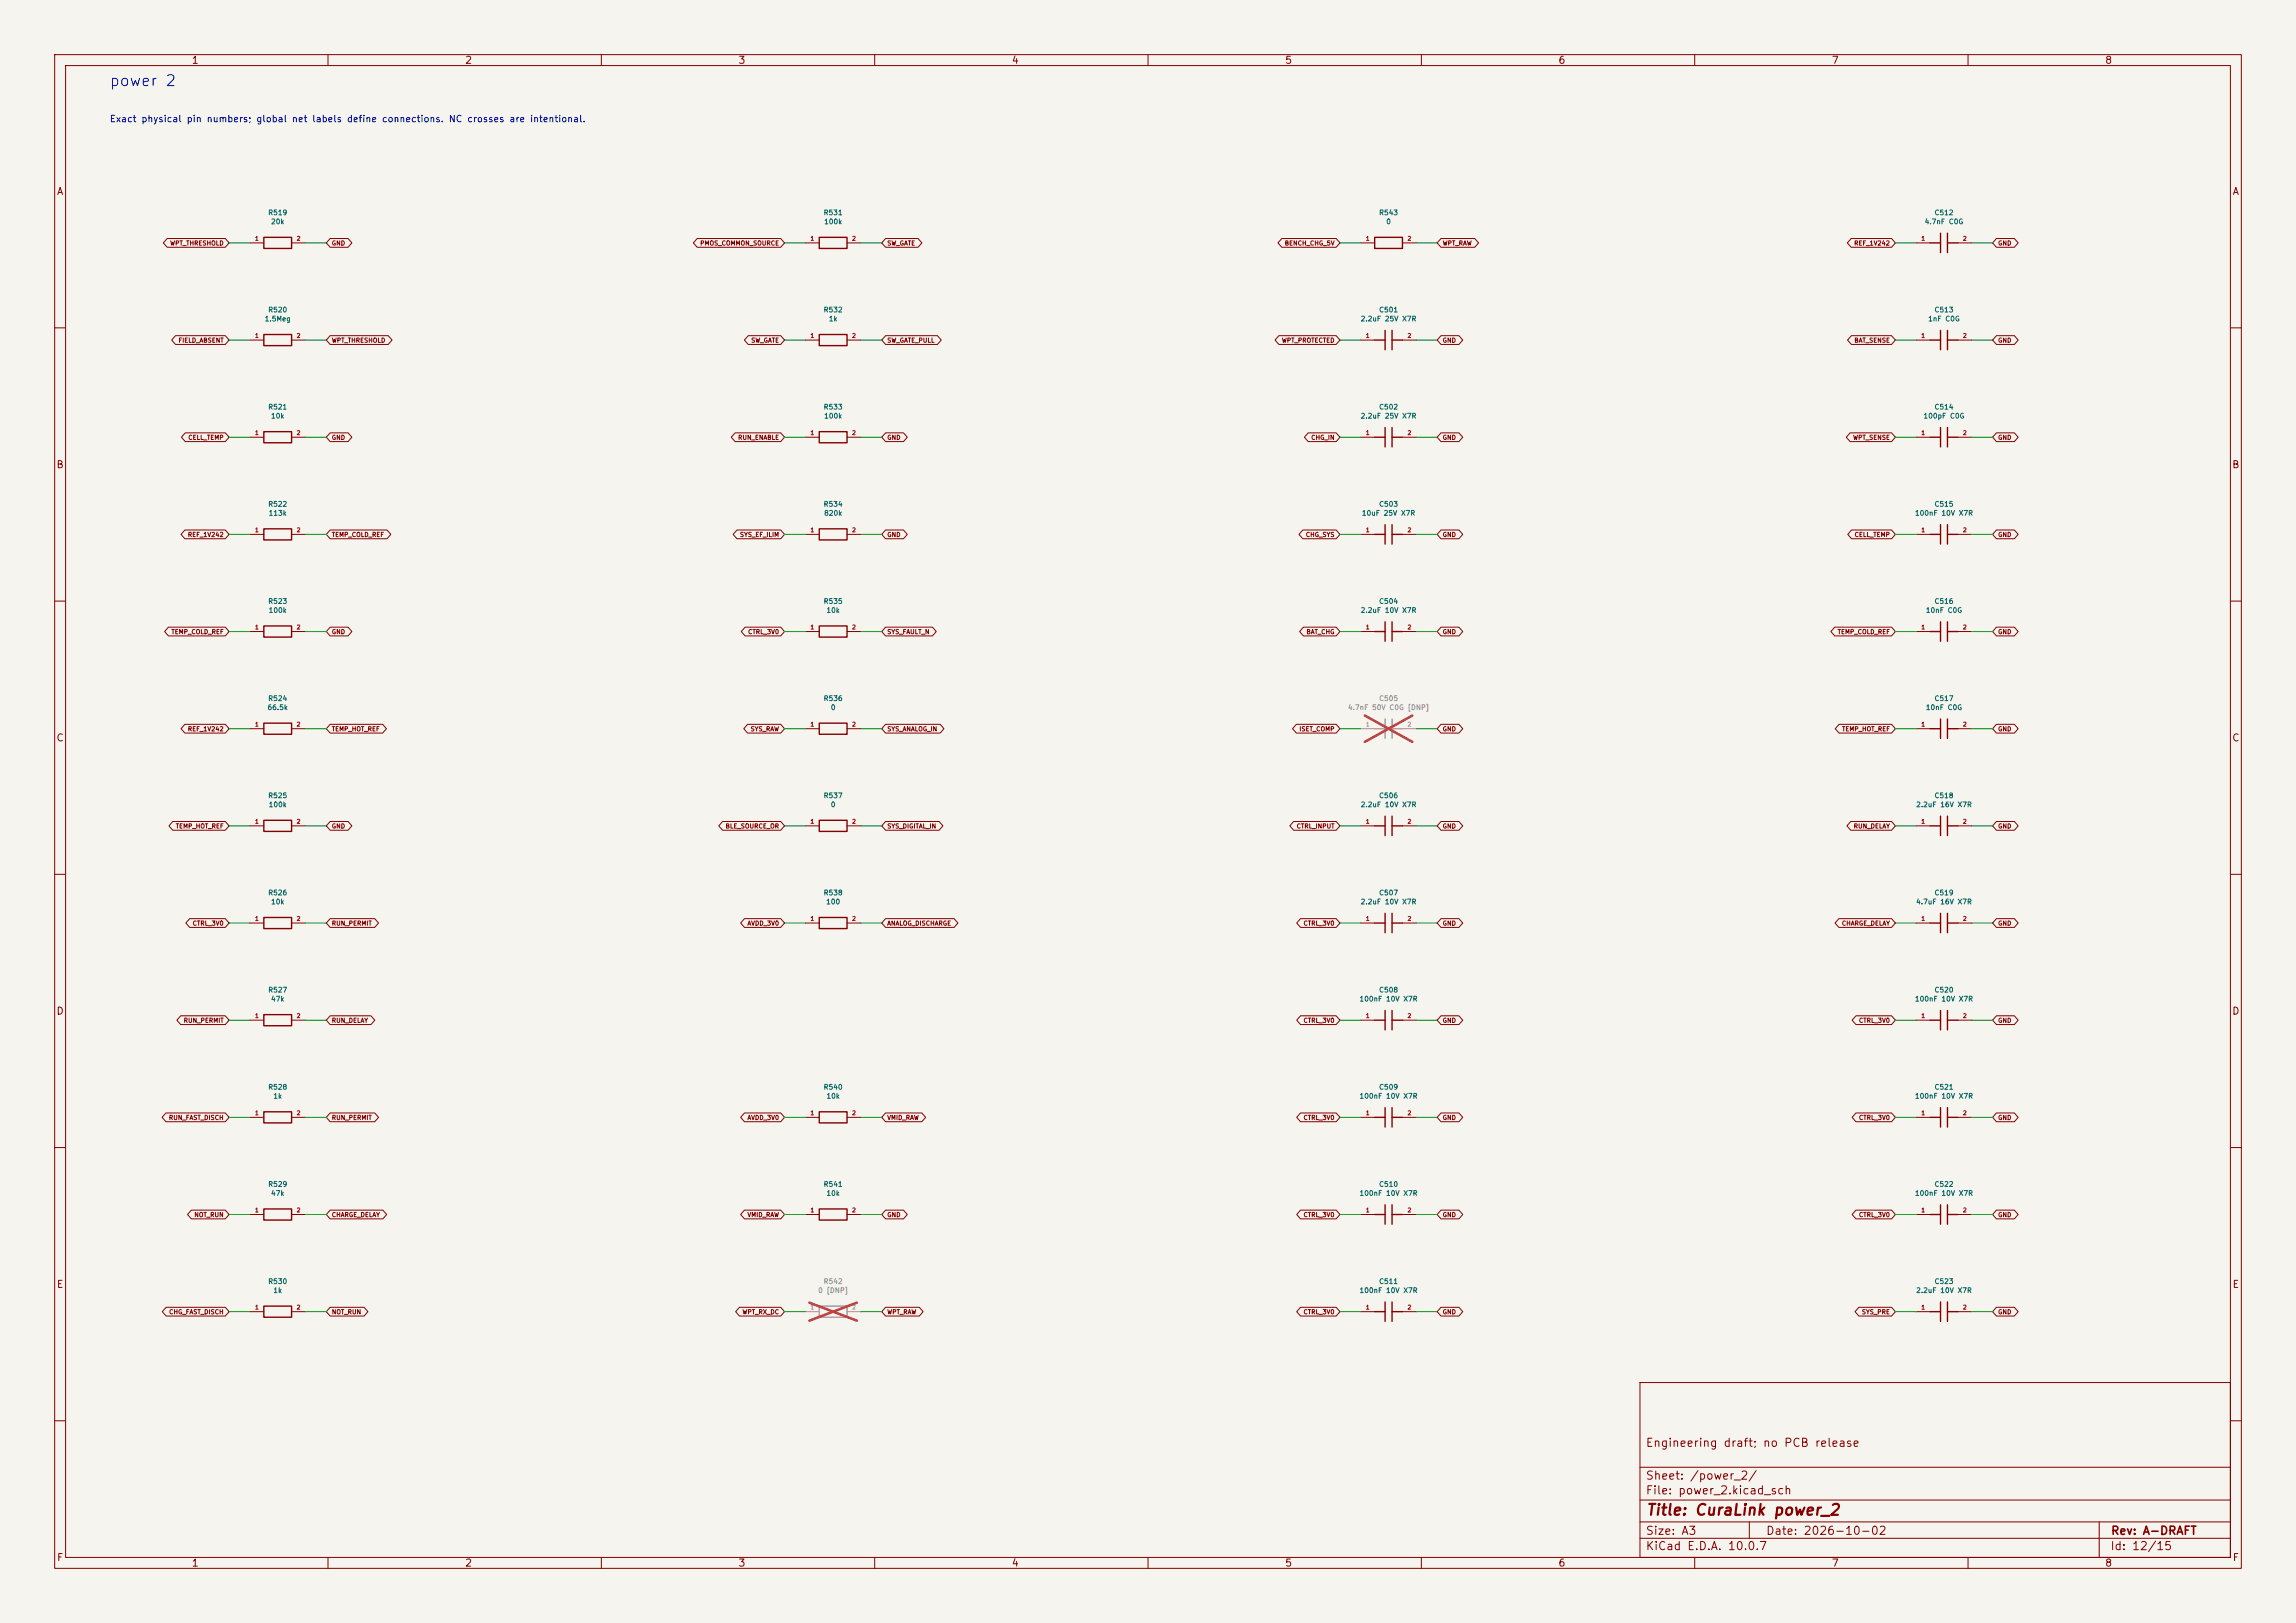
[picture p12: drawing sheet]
<svg xmlns="http://www.w3.org/2000/svg" width="420mm" height="297mm" viewBox="0 0 420 297" stroke-linecap="round" stroke-linejoin="round" font-family="sans-serif">
<defs><g id="words">
<text font-size="2" fill="#0000c2" x="19.9" y="16.3">power 2</text>
<text font-size="2" fill="#840000" x="301" y="277.8">Title: CuraLink power_2</text>
<g font-size="1.5" fill="#840000">
<text x="300.9" y="265.1">Engineering draft; no PCB release</text>
<text x="300.9" y="273.8">File: power_2.kicad_sch</text>
<text x="300.9" y="271.1">Sheet: /power_2/</text>
<text x="300.9" y="281.2">Size: A3</text>
<text x="322.9" y="281.2">Date: 2026-10-02</text>
<text x="386" y="281.2">Rev: A-DRAFT</text>
<text x="300.9" y="284">KiCad E.D.A. 10.0.7</text>
<text x="385.9" y="284">Id: 12/15</text>
</g>
<g font-size="1.3" fill="#840000">
<text x="35" y="12">1</text>
<text x="85" y="12">2</text>
<text x="135" y="12">3</text>
<text x="185" y="12">4</text>
<text x="235" y="12">5</text>
<text x="285" y="12">6</text>
<text x="335" y="12">7</text>
<text x="385" y="12">8</text>
<text x="10.3" y="36">A</text>
<text x="408.3" y="36">A</text>
<text x="10.2" y="86">B</text>
<text x="408.2" y="86">B</text>
<text x="10.2" y="136">C</text>
<text x="408.2" y="136">C</text>
<text x="10.2" y="186">D</text>
<text x="408.2" y="186">D</text>
<text x="10.3" y="236">E</text>
<text x="408.3" y="236">E</text>
<text x="10.3" y="286">F</text>
<text x="35" y="287">1</text>
<text x="85" y="287">2</text>
<text x="135" y="287">3</text>
<text x="185" y="287">4</text>
<text x="235" y="287">5</text>
<text x="285" y="287">6</text>
<text x="335" y="287">7</text>
<text x="385" y="287">8</text>
<text x="408.3" y="286">F</text>
</g>
<text font-size="1.2" fill="#0000c2" x="20" y="22.7">Exact physical pin numbers; global net labels define connections. NC crosses are intentional.</text>
<g font-size=".9" fill="#006464">
<text x="49" y="39.6">R519</text>
<text x="49.5" y="41.2">20k</text>
<text x="150.6" y="39.6">R531</text>
<text x="150.7" y="41.2">100k</text>
<text x="252.2" y="39.6">R543</text>
<text x="253.5" y="41.2">0</text>
<text x="352" y="41.2">4.7nF C0G</text>
<text x="353.8" y="39.6">C512</text>
<text x="48.3" y="59">1.5Meg</text>
<text x="49" y="57.4">R520</text>
<text x="150.6" y="57.4">R532</text>
<text x="151.5" y="59">1k</text>
<text x="248.8" y="59">2.2uF 25V X7R</text>
<text x="252.2" y="57.4">C501</text>
<text x="352.6" y="59">1nF C0G</text>
<text x="353.8" y="57.4">C513</text>
<text x="49" y="75.2">R521</text>
<text x="49.5" y="76.8">10k</text>
<text x="150.6" y="75.2">R533</text>
<text x="150.7" y="76.8">100k</text>
<text x="248.8" y="76.8">2.2uF 25V X7R</text>
<text x="252.2" y="75.2">C502</text>
<text x="351.8" y="76.8">100pF C0G</text>
<text x="353.8" y="75.2">C514</text>
<text x="49" y="92.9">R522</text>
<text x="49.1" y="94.6">113k</text>
<text x="150.6" y="92.9">R534</text>
<text x="150.7" y="94.6">820k</text>
<text x="249" y="94.6">10uF 25V X7R</text>
<text x="252.2" y="92.9">C503</text>
<text x="350.2" y="94.6">100nF 10V X7R</text>
<text x="353.8" y="92.9">C515</text>
<text x="49" y="110.7">R523</text>
<text x="49.1" y="112.4">100k</text>
<text x="150.6" y="110.7">R535</text>
<text x="151.1" y="112.4">10k</text>
<text x="248.8" y="112.4">2.2uF 10V X7R</text>
<text x="252.2" y="110.7">C504</text>
<text x="352.2" y="112.4">10nF C0G</text>
<text x="353.8" y="110.7">C516</text>
<text x="48.8" y="130.1">66.5k</text>
<text x="49" y="128.5">R524</text>
<text x="150.6" y="128.5">R536</text>
<text x="151.9" y="130.1">0</text>
<text x="352.2" y="130.1">10nF C0G</text>
<text x="353.8" y="128.5">C517</text>
<text x="49" y="146.3">R525</text>
<text x="49.1" y="147.9">100k</text>
<text x="150.6" y="146.3">R537</text>
<text x="151.9" y="147.9">0</text>
<text x="248.8" y="147.9">2.2uF 10V X7R</text>
<text x="252.2" y="146.3">C506</text>
<text x="350.4" y="147.9">2.2uF 16V X7R</text>
<text x="353.8" y="146.3">C518</text>
<text x="49" y="164.1">R526</text>
<text x="49.5" y="165.7">10k</text>
<text x="150.6" y="164.1">R538</text>
<text x="151" y="165.7">100</text>
<text x="248.8" y="165.7">2.2uF 10V X7R</text>
<text x="252.2" y="164.1">C507</text>
<text x="350.4" y="165.7">4.7uF 16V X7R</text>
<text x="353.8" y="164.1">C519</text>
<text x="49" y="181.8">R527</text>
<text x="49.5" y="183.5">47k</text>
<text x="248.6" y="183.5">100nF 10V X7R</text>
<text x="252.2" y="181.8">C508</text>
<text x="350.2" y="183.5">100nF 10V X7R</text>
<text x="353.8" y="181.8">C520</text>
<text x="49" y="199.6">R528</text>
<text x="49.9" y="201.3">1k</text>
<text x="150.6" y="199.6">R540</text>
<text x="151.1" y="201.3">10k</text>
<text x="248.6" y="201.3">100nF 10V X7R</text>
<text x="252.2" y="199.6">C509</text>
<text x="350.2" y="201.3">100nF 10V X7R</text>
<text x="353.8" y="199.6">C521</text>
<text x="49" y="217.4">R529</text>
<text x="49.5" y="219">47k</text>
<text x="150.6" y="217.4">R541</text>
<text x="151.1" y="219">10k</text>
<text x="248.6" y="219">100nF 10V X7R</text>
<text x="252.2" y="217.4">C510</text>
<text x="350.2" y="219">100nF 10V X7R</text>
<text x="353.8" y="217.4">C522</text>
<text x="49" y="235.2">R530</text>
<text x="49.9" y="236.8">1k</text>
<text x="248.6" y="236.8">100nF 10V X7R</text>
<text x="252.2" y="235.2">C511</text>
<text x="350.4" y="236.8">2.2uF 10V X7R</text>
<text x="353.8" y="235.2">C523</text>
</g>
<g font-size=".9" fill="#939391">
<text x="246.5" y="130.1">4.7nF 50V C0G [DNP]</text>
<text x="252.2" y="128.5">C505</text>
<text x="149.6" y="236.8">0 [DNP]</text>
<text x="150.6" y="235.2">R542</text>
</g>
<g font-size=".8" fill="#840000">
<text x="31" y="45.1">WPT_THRESHOLD</text>
<text x="60.6" y="45.1">GND</text>
<text x="128" y="45.1">PMOS_COMMON_SOURCE</text>
<text x="162.2" y="45.1">SW_GATE</text>
<text x="234.9" y="45.1">BENCH_CHG_5V</text>
<text x="263.8" y="45.1">WPT_RAW</text>
<text x="339.1" y="45.1">REF_1V242</text>
<text x="365.4" y="45.1">GND</text>
<text x="32.6" y="62.9">FIELD_ABSENT</text>
<text x="60.6" y="62.9">WPT_THRESHOLD</text>
<text x="137.3" y="62.9">SW_GATE</text>
<text x="162.2" y="62.9">SW_GATE_PULL</text>
<text x="234.4" y="62.9">WPT_PROTECTED</text>
<text x="263.8" y="62.9">GND</text>
<text x="339.1" y="62.9">BAT_SENSE</text>
<text x="365.4" y="62.9">GND</text>
<text x="34.4" y="80.7">CELL_TEMP</text>
<text x="60.6" y="80.7">GND</text>
<text x="134.9" y="80.7">RUN_ENABLE</text>
<text x="162.2" y="80.7">GND</text>
<text x="239.8" y="80.7">CHG_IN</text>
<text x="263.8" y="80.7">GND</text>
<text x="338.9" y="80.7">WPT_SENSE</text>
<text x="365.4" y="80.7">GND</text>
<text x="34.3" y="98.5">REF_1V242</text>
<text x="60.6" y="98.5">TEMP_COLD_REF</text>
<text x="135.3" y="98.5">SYS_EF_ILIM</text>
<text x="162.2" y="98.5">GND</text>
<text x="238.8" y="98.5">CHG_SYS</text>
<text x="263.8" y="98.5">GND</text>
<text x="339.2" y="98.5">CELL_TEMP</text>
<text x="365.4" y="98.5">GND</text>
<text x="31.3" y="116.2">TEMP_COLD_REF</text>
<text x="60.6" y="116.2">GND</text>
<text x="136.8" y="116.2">CTRL_3V0</text>
<text x="162.2" y="116.2">SYS_FAULT_N</text>
<text x="238.9" y="116.2">BAT_CHG</text>
<text x="263.8" y="116.2">GND</text>
<text x="336.1" y="116.2">TEMP_COLD_REF</text>
<text x="365.4" y="116.2">GND</text>
<text x="34.3" y="134">REF_1V242</text>
<text x="60.6" y="134">TEMP_HOT_REF</text>
<text x="137.2" y="134">SYS_RAW</text>
<text x="162.2" y="134">SYS_ANALOG_IN</text>
<text x="237.6" y="134">ISET_COMP</text>
<text x="263.8" y="134">GND</text>
<text x="336.9" y="134">TEMP_HOT_REF</text>
<text x="365.4" y="134">GND</text>
<text x="32.1" y="151.8">TEMP_HOT_REF</text>
<text x="60.6" y="151.8">GND</text>
<text x="132.6" y="151.8">BLE_SOURCE_OR</text>
<text x="162.2" y="151.8">SYS_DIGITAL_IN</text>
<text x="237.1" y="151.8">CTRL_INPUT</text>
<text x="263.8" y="151.8">GND</text>
<text x="339" y="151.8">RUN_DELAY</text>
<text x="365.4" y="151.8">GND</text>
<text x="35.2" y="169.6">CTRL_3V0</text>
<text x="60.6" y="169.6">RUN_PERMIT</text>
<text x="136.6" y="169.6">AVDD_3V0</text>
<text x="162.2" y="169.6">ANALOG_DISCHARGE</text>
<text x="238.4" y="169.6">CTRL_3V0</text>
<text x="263.8" y="169.6">GND</text>
<text x="336.8" y="169.6">CHARGE_DELAY</text>
<text x="365.4" y="169.6">GND</text>
<text x="33.5" y="187.4">RUN_PERMIT</text>
<text x="60.6" y="187.4">RUN_DELAY</text>
<text x="238.4" y="187.4">CTRL_3V0</text>
<text x="263.8" y="187.4">GND</text>
<text x="340" y="187.4">CTRL_3V0</text>
<text x="365.4" y="187.4">GND</text>
<text x="30.8" y="205.1">RUN_FAST_DISCH</text>
<text x="60.6" y="205.1">RUN_PERMIT</text>
<text x="136.6" y="205.1">AVDD_3V0</text>
<text x="162.2" y="205.1">VMID_RAW</text>
<text x="238.4" y="205.1">CTRL_3V0</text>
<text x="263.8" y="205.1">GND</text>
<text x="340" y="205.1">CTRL_3V0</text>
<text x="365.4" y="205.1">GND</text>
<text x="35.5" y="222.9">NOT_RUN</text>
<text x="60.6" y="222.9">CHARGE_DELAY</text>
<text x="136.6" y="222.9">VMID_RAW</text>
<text x="162.2" y="222.9">GND</text>
<text x="238.4" y="222.9">CTRL_3V0</text>
<text x="263.8" y="222.9">GND</text>
<text x="340" y="222.9">CTRL_3V0</text>
<text x="365.4" y="222.9">GND</text>
<text x="30.8" y="240.7">CHG_FAST_DISCH</text>
<text x="60.6" y="240.7">NOT_RUN</text>
<text x="135.7" y="240.7">WPT_RX_DC</text>
<text x="162.2" y="240.7">WPT_RAW</text>
<text x="238.4" y="240.7">CTRL_3V0</text>
<text x="263.8" y="240.7">GND</text>
<text x="340.5" y="240.7">SYS_PRE</text>
<text x="365.4" y="240.7">GND</text>
</g>
<g font-size=".8" fill="#a90000">
<text x="46.6" y="44.2">1</text>
<text x="54.2" y="44.2">2</text>
<text x="148.2" y="44.2">1</text>
<text x="155.8" y="44.2">2</text>
<text x="249.8" y="44.2">1</text>
<text x="257.4" y="44.2">2</text>
<text x="351.4" y="44.2">1</text>
<text x="359" y="44.2">2</text>
<text x="46.6" y="62">1</text>
<text x="54.2" y="62">2</text>
<text x="148.2" y="62">1</text>
<text x="155.8" y="62">2</text>
<text x="249.8" y="62">1</text>
<text x="257.4" y="62">2</text>
<text x="351.4" y="62">1</text>
<text x="359" y="62">2</text>
<text x="46.6" y="79.8">1</text>
<text x="54.2" y="79.8">2</text>
<text x="148.2" y="79.8">1</text>
<text x="155.8" y="79.8">2</text>
<text x="249.8" y="79.8">1</text>
<text x="257.4" y="79.8">2</text>
<text x="351.4" y="79.8">1</text>
<text x="359" y="79.8">2</text>
<text x="46.6" y="97.6">1</text>
<text x="54.2" y="97.6">2</text>
<text x="148.2" y="97.6">1</text>
<text x="155.8" y="97.6">2</text>
<text x="249.8" y="97.6">1</text>
<text x="257.4" y="97.6">2</text>
<text x="351.4" y="97.6">1</text>
<text x="359" y="97.6">2</text>
<text x="46.6" y="115.3">1</text>
<text x="54.2" y="115.3">2</text>
<text x="148.2" y="115.3">1</text>
<text x="155.8" y="115.3">2</text>
<text x="249.8" y="115.3">1</text>
<text x="257.4" y="115.3">2</text>
<text x="351.4" y="115.3">1</text>
<text x="359" y="115.3">2</text>
<text x="46.6" y="133.1">1</text>
<text x="54.2" y="133.1">2</text>
<text x="148.2" y="133.1">1</text>
<text x="155.8" y="133.1">2</text>
<text x="351.4" y="133.1">1</text>
<text x="359" y="133.1">2</text>
<text x="46.6" y="150.9">1</text>
<text x="54.2" y="150.9">2</text>
<text x="148.2" y="150.9">1</text>
<text x="155.8" y="150.9">2</text>
<text x="249.8" y="150.9">1</text>
<text x="257.4" y="150.9">2</text>
<text x="351.4" y="150.9">1</text>
<text x="359" y="150.9">2</text>
<text x="46.6" y="168.7">1</text>
<text x="54.2" y="168.7">2</text>
<text x="148.2" y="168.7">1</text>
<text x="155.8" y="168.7">2</text>
<text x="249.8" y="168.7">1</text>
<text x="257.4" y="168.7">2</text>
<text x="351.4" y="168.7">1</text>
<text x="359" y="168.7">2</text>
<text x="46.6" y="186.5">1</text>
<text x="54.2" y="186.5">2</text>
<text x="249.8" y="186.5">1</text>
<text x="257.4" y="186.5">2</text>
<text x="351.4" y="186.5">1</text>
<text x="359" y="186.5">2</text>
<text x="46.6" y="204.2">1</text>
<text x="54.2" y="204.2">2</text>
<text x="148.2" y="204.2">1</text>
<text x="155.8" y="204.2">2</text>
<text x="249.8" y="204.2">1</text>
<text x="257.4" y="204.2">2</text>
<text x="351.4" y="204.2">1</text>
<text x="359" y="204.2">2</text>
<text x="46.6" y="222">1</text>
<text x="54.2" y="222">2</text>
<text x="148.2" y="222">1</text>
<text x="155.8" y="222">2</text>
<text x="249.8" y="222">1</text>
<text x="257.4" y="222">2</text>
<text x="351.4" y="222">1</text>
<text x="359" y="222">2</text>
<text x="46.6" y="239.8">1</text>
<text x="54.2" y="239.8">2</text>
<text x="249.8" y="239.8">1</text>
<text x="257.4" y="239.8">2</text>
<text x="351.4" y="239.8">1</text>
<text x="359" y="239.8">2</text>
</g>
<g font-size=".8" fill="#a5a4a2">
<text x="249.8" y="133.1">1</text>
<text x="257.4" y="133.1">2</text>
<text x="148.2" y="239.8">1</text>
<text x="155.8" y="239.8">2</text>
</g>
</g></defs>
<path d="M0 0h420v297h-420z" fill="#f5f4ef" stroke="#f5f4ef" stroke-width=".18"/>
<g fill="none" stroke="#840000" stroke-width=".18">
<path d="M10 10h400v277h-400zM12 12h396v273h-396zM60 10v2M110 10v2M160 10v2M210 10v2M260 10v2M310 10v2M360 10v2M30.6 43.6h10.6l.7 .9-.7 .8h-10.6l-.7-.8zM45.7 44.5h2.6M53.3 44.5h2.6"/>
<path d="M60.4 43.6h3.3l.7 .9-.7 .8h-3.3l-.7-.8zM127.5 43.6h15.3l.7 .9-.7 .8h-15.3l-.7-.8zM147.3 44.5h2.6M154.9 44.5h2.6M162 43.6h5.9l.7 .9-.7 .8h-5.9l-.7-.8zM234.5 43.6h9.9l.7 .9-.7 .8h-9.9l-.7-.8zM248.9 44.5h2.6M256.5 44.5h2.6M263.6 43.6h6.2l.7 .9-.7 .8h-6.2l-.7-.8zM338.6 43.6h7.4l.7 .9-.7 .8h-7.4l-.7-.8zM350.5 44.5h2.6M358.1 44.5h2.6"/>
<path d="M365.2 43.6h3.3l.7 .9-.7 .8h-3.3l-.7-.8zM10 60h2M32.1 61.4h9.1l.7 .8-.7 .8h-9.1l-.7-.8zM33.9 79.2h7.3l.7 .8-.7 .8h-7.3l-.7-.8zM45.7 62.2h2.6M53.3 62.2h2.6M60.4 61.4h10.6l.7 .8-.7 .8h-10.6l-.7-.8zM60.4 79.2h3.3l.7 .8-.7 .8h-3.3l-.7-.8zM134.5 79.2h8.3l.7 .8-.7 .8h-8.3l-.7-.8zM136.9 61.4h5.9l.7 .8-.7 .8h-5.9l-.7-.8zM147.3 62.2h2.6M154.9 62.2h2.6"/>
<path d="M162 61.4h9.5l.7 .8-.7 .8h-9.5l-.7-.8zM162 79.2h3.3l.7 .8-.7 .8h-3.3l-.7-.8zM233.9 61.4h10.5l.7 .8-.7 .8h-10.5l-.7-.8zM239.3 79.2h5.1l.7 .8-.7 .8h-5.1l-.7-.8zM248.9 62.2h2.6M256.5 62.2h2.6M263.6 79.2h3.3l.7 .8-.7 .8h-3.3l-.7-.8zM263.6 61.4h3.3l.7 .8-.7 .8h-3.3l-.7-.8zM338.4 79.2h7.6l.7 .8-.7 .8h-7.6l-.7-.8zM338.7 61.4h7.3l.7 .8-.7 .8h-7.3l-.7-.8zM350.5 62.2h2.6M358.1 62.2h2.6"/>
<path d="M365.2 61.4h3.3l.7 .8-.7 .8h-3.3l-.7-.8zM365.2 79.2h3.3l.7 .8-.7 .8h-3.3l-.7-.8zM408 60h2M33.8 97h7.4l.7 .8-.7 .8h-7.4l-.7-.8zM45.7 97.8h2.6M45.7 80h2.6M53.3 97.8h2.6M53.3 80h2.6M60.4 97h10.4l.7 .8-.7 .8h-10.4l-.7-.8zM134.8 97h8l.7 .8-.7 .8h-8l-.7-.8zM147.3 97.8h2.6M147.3 80h2.6"/>
<path d="M154.9 97.8h2.6M154.9 80h2.6M162 97h3.3l.7 .8-.7 .8h-3.3l-.7-.8zM238.3 97h6.1l.7 .8-.7 .8h-6.1l-.7-.8zM248.9 97.8h2.6M248.9 80h2.6M256.5 97.8h2.6M256.5 80h2.6M263.6 97h3.3l.7 .8-.7 .8h-3.3l-.7-.8zM338.7 97h7.3l.7 .8-.7 .8h-7.3l-.7-.8zM350.5 97.8h2.6M350.5 80h2.6"/>
<path d="M358.1 97.8h2.6M358.1 80h2.6M365.2 97h3.3l.7 .8-.7 .8h-3.3l-.7-.8zM10 110h2M30.8 114.8h10.4l.7 .8-.7 .8h-10.4l-.7-.8zM45.7 115.6h2.6M53.3 115.6h2.6M60.4 114.8h3.3l.7 .8-.7 .8h-3.3l-.7-.8zM136.3 114.8h6.5l.7 .8-.7 .8h-6.5l-.7-.8zM147.3 115.6h2.6M154.9 115.6h2.6M162 114.8h8.6l.7 .8-.7 .8h-8.6l-.7-.8z"/>
<path d="M238.4 114.8h6l.7 .8-.7 .8h-6l-.7-.8zM248.9 115.6h2.6M256.5 115.6h2.6M263.6 114.8h3.3l.7 .8-.7 .8h-3.3l-.7-.8zM335.6 114.8h10.4l.7 .8-.7 .8h-10.4l-.7-.8zM350.5 115.6h2.6M358.1 115.6h2.6M365.2 114.8h3.3l.7 .8-.7 .8h-3.3l-.7-.8zM408 110h2M33.8 132.5h7.4l.7 .9-.7 .8h-7.4l-.7-.8zM45.7 133.4h2.6M53.3 133.4h2.6"/>
<path d="M60.4 132.5h9.6l.7 .9-.7 .8h-9.6l-.7-.8zM136.8 132.5h6l.7 .9-.7 .8h-6l-.7-.8zM147.3 133.4h2.6M154.9 133.4h2.6M162 132.5h10l.7 .9-.7 .8h-10l-.7-.8zM237.1 132.5h7.3l.7 .9-.7 .8h-7.3l-.7-.8zM263.6 132.5h3.3l.7 .9-.7 .8h-3.3l-.7-.8zM336.4 132.5h9.6l.7 .9-.7 .8h-9.6l-.7-.8zM350.5 133.4h2.6M358.1 133.4h2.6M365.2 132.5h3.3l.7 .9-.7 .8h-3.3l-.7-.8zM10 160h2"/>
<path d="M31.6 150.3h9.6l.7 .8-.7 .8h-9.6l-.7-.8zM45.7 151.1h2.6M53.3 151.1h2.6M60.4 150.3h3.3l.7 .8-.7 .8h-3.3l-.7-.8zM132.2 150.3h10.6l.7 .8-.7 .8h-10.6l-.7-.8zM147.3 151.1h2.6M154.9 151.1h2.6M162 150.3h9.8l.7 .8-.7 .8h-9.8l-.7-.8zM236.6 150.3h7.8l.7 .8-.7 .8h-7.8l-.7-.8zM248.9 151.1h2.6M256.5 151.1h2.6M263.6 150.3h3.3l.7 .8-.7 .8h-3.3l-.7-.8z"/>
<path d="M338.5 150.3h7.5l.7 .8-.7 .8h-7.5l-.7-.8zM350.5 151.1h2.6M358.1 151.1h2.6M365.2 150.3h3.3l.7 .8-.7 .8h-3.3l-.7-.8zM408 160h2M34.7 168.1h6.5l.7 .8-.7 .8h-6.5l-.7-.8zM45.7 168.9h2.6M53.3 168.9h2.6M60.4 168.1h8.1l.7 .8-.7 .8h-8.1l-.7-.8zM136.2 168.1h6.6l.7 .8-.7 .8h-6.6l-.7-.8zM147.3 168.9h2.6M154.9 168.9h2.6"/>
<path d="M162 168.1h12.5l.7 .8-.7 .8h-12.5l-.7-.8zM237.9 168.1h6.5l.7 .8-.7 .8h-6.5l-.7-.8zM248.9 168.9h2.6M256.5 168.9h2.6M263.6 168.1h3.3l.7 .8-.7 .8h-3.3l-.7-.8zM336.4 168.1h9.6l.7 .8-.7 .8h-9.6l-.7-.8zM350.5 168.9h2.6M358.1 168.9h2.6M365.2 168.1h3.3l.7 .8-.7 .8h-3.3l-.7-.8zM33.1 185.9h8.1l.7 .8-.7 .8h-8.1l-.7-.8zM45.7 186.7h2.6M53.3 186.7h2.6"/>
<path d="M60.4 185.9h7.5l.7 .8-.7 .8h-7.5l-.7-.8zM237.9 185.9h6.5l.7 .8-.7 .8h-6.5l-.7-.8zM248.9 186.7h2.6M256.5 186.7h2.6M263.6 185.9h3.3l.7 .8-.7 .8h-3.3l-.7-.8zM339.5 185.9h6.5l.7 .8-.7 .8h-6.5l-.7-.8zM350.5 186.7h2.6M358.1 186.7h2.6M365.2 185.9h3.3l.7 .8-.7 .8h-3.3l-.7-.8zM10 210h2M30.4 203.7h10.8l.7 .8-.7 .8h-10.8l-.7-.8zM45.7 204.5h2.6"/>
<path d="M53.3 204.5h2.6M60.4 203.7h8.1l.7 .8-.7 .8h-8.1l-.7-.8zM136.2 203.7h6.6l.7 .8-.7 .8h-6.6l-.7-.8zM147.3 204.5h2.6M154.9 204.5h2.6M162 203.7h6.6l.7 .8-.7 .8h-6.6l-.7-.8zM237.9 203.7h6.5l.7 .8-.7 .8h-6.5l-.7-.8zM248.9 204.5h2.6M256.5 204.5h2.6M263.6 203.7h3.3l.7 .8-.7 .8h-3.3l-.7-.8zM339.5 203.7h6.5l.7 .8-.7 .8h-6.5l-.7-.8zM350.5 204.5h2.6"/>
<path d="M358.1 204.5h2.6M365.2 203.7h3.3l.7 .8-.7 .8h-3.3l-.7-.8zM408 210h2M30.4 239.2h10.8l.7 .8-.7 .8h-10.8l-.7-.8zM35 221.4h6.2l.7 .8-.7 .9h-6.2l-.7-.9zM45.7 222.2h2.6M53.3 222.2h2.6M60.4 221.4h9.6l.7 .8-.7 .9h-9.6l-.7-.9zM60.4 239.2h6.2l.7 .8-.7 .8h-6.2l-.7-.8zM135.3 239.2h7.5l.7 .8-.7 .8h-7.5l-.7-.8zM136.2 221.4h6.6l.7 .8-.7 .9h-6.6l-.7-.9zM147.3 222.2h2.6"/>
<path d="M154.9 222.2h2.6M162 239.2h6.2l.7 .8-.7 .8h-6.2l-.7-.8zM162 221.4h3.3l.7 .8-.7 .9h-3.3l-.7-.9zM237.9 221.4h6.5l.7 .8-.7 .9h-6.5l-.7-.9zM237.9 239.2h6.5l.7 .8-.7 .8h-6.5l-.7-.8zM248.9 222.2h2.6M256.5 222.2h2.6M263.6 239.2h3.3l.7 .8-.7 .8h-3.3l-.7-.8zM263.6 221.4h3.3l.7 .8-.7 .9h-3.3l-.7-.9zM339.5 221.4h6.5l.7 .8-.7 .9h-6.5l-.7-.9zM340 239.2h6l.7 .8-.7 .8h-6l-.7-.8zM350.5 222.2h2.6"/>
<path d="M358.1 222.2h2.6M365.2 221.4h3.3l.7 .8-.7 .9h-3.3l-.7-.9zM365.2 239.2h3.3l.7 .8-.7 .8h-3.3l-.7-.8zM45.7 240h2.6M53.3 240h2.6M248.9 240h2.6M256.5 240h2.6M300 253h108v32h-108zM350.5 240h2.6M358.1 240h2.6M10 260h2M300 278.5h108"/>
<path d="M300 274.5h108M300 268.5h108M320 278.5v3M384 278.5v6.5M408 260h2M60 285v2M110 285v2M160 285v2M210 285v2M260 285v2M300 281.5h108M310 285v2"/>
<path d="M360 285v2"/>
</g>
<g fill="none" stroke="#840000" stroke-width=".25">
<path d="M48.3 43.4h5v2.1h-5zM149.9 43.4h5v2.1h-5zM251.5 43.4h5v2.1h-5zM353.1 44.5h1.9M355 42.7v3.5M356.2 42.7v3.5M356.2 44.5h1.9M48.3 61.2h5v2h-5zM48.3 79h5v2h-5zM149.9 79h5v2h-5zM149.9 61.2h5v2h-5zM251.5 62.2h1.9"/>
<path d="M253.4 60.5v3.5M253.4 78.2v3.6M254.6 60.5v3.5M254.6 78.2v3.6M254.6 62.2h1.9M353.1 62.2h1.9M355 60.5v3.5M355 78.2v3.6M356.2 60.5v3.5M356.2 78.2v3.6M356.2 62.2h1.9M48.3 96.8h5v2h-5z"/>
<path d="M149.9 96.8h5v2h-5zM251.5 80h1.9M251.5 97.8h1.9M253.4 96v3.6M254.6 96v3.6M254.6 80h1.9M254.6 97.8h1.9M353.1 80h1.9M353.1 97.8h1.9M355 96v3.6M356.2 96v3.6M356.2 80h1.9"/>
<path d="M356.2 97.8h1.9M48.3 114.6h5v2h-5zM149.9 114.6h5v2h-5zM251.5 115.6h1.9M253.4 113.8v3.5M254.6 115.6h1.9M254.6 113.8v3.5M353.1 115.6h1.9M355 113.8v3.5M356.2 113.8v3.5M356.2 115.6h1.9M48.3 132.3h5v2.1h-5z"/>
<path d="M149.9 132.3h5v2.1h-5zM353.1 133.4h1.9M355 131.6v3.5M356.2 133.4h1.9M356.2 131.6v3.5M48.3 150.1h5v2h-5zM149.9 150.1h5v2h-5zM251.5 151.1h1.9M253.4 149.4v3.5M254.6 151.1h1.9M254.6 149.4v3.5M353.1 151.1h1.9"/>
<path d="M355 149.4v3.5M356.2 149.4v3.5M356.2 151.1h1.9M48.3 167.9h5v2h-5zM149.9 167.9h5v2h-5zM251.5 168.9h1.9M253.4 167.1v3.6M254.6 168.9h1.9M254.6 167.1v3.6M353.1 168.9h1.9M355 167.1v3.6M356.2 167.1v3.6"/>
<path d="M356.2 168.9h1.9M48.3 185.7h5v2h-5zM251.5 186.7h1.9M253.4 184.9v3.6M254.6 186.7h1.9M254.6 184.9v3.6M353.1 186.7h1.9M355 184.9v3.6M356.2 184.9v3.6M356.2 186.7h1.9M48.3 203.5h5v2h-5zM149.9 203.5h5v2h-5z"/>
<path d="M251.5 204.5h1.9M253.4 202.7v3.5M254.6 204.5h1.9M254.6 202.7v3.5M353.1 204.5h1.9M355 202.7v3.5M356.2 202.7v3.5M356.2 204.5h1.9M48.3 221.2h5v2.1h-5zM48.3 239h5v2h-5zM149.9 221.2h5v2.1h-5zM251.5 222.2h1.9"/>
<path d="M253.4 220.5v3.5M253.4 238.3v3.5M254.6 222.2h1.9M254.6 220.5v3.5M254.6 238.3v3.5M353.1 222.2h1.9M355 220.5v3.5M355 238.3v3.5M356.2 220.5v3.5M356.2 238.3v3.5M356.2 222.2h1.9M251.5 240h1.9"/>
<path d="M254.6 240h1.9M353.1 240h1.9M356.2 240h1.9"/>
</g>
<path d="M251.5 133.4h1.9M253.4 131.6v3.5M254.6 133.4h1.9M254.6 131.6v3.5M149.9 239h5v2h-5z" fill="none" stroke="#9c9b98" stroke-width=".25"/>
<path d="M248.9 133.4h2.6M256.5 133.4h2.6M147.3 240h2.6M154.9 240h2.6" fill="none" stroke="#9c9b98" stroke-width=".18"/>
<path d="M249.7 130.9l8.6 4.9M258.3 130.9l-8.6 4.9M148.1 238.4l8.6 3.3M156.7 238.4l-8.6 3.3" fill="none" stroke="#e12e31" stroke-width=".46"/>
<g fill="none" stroke="#009600" stroke-width=".18">
<path d="M41.9 44.5h3.8M55.9 44.5h3.8M143.5 44.5h3.8M157.5 44.5h3.8M245.1 44.5h3.8M259.1 44.5h3.8M346.7 44.5h3.8M360.7 44.5h3.8M41.9 62.2h3.8M55.9 62.2h3.8M143.5 62.2h3.8M157.5 62.2h3.8"/>
<path d="M245.1 62.2h3.8M259.1 62.2h3.8M346.7 62.2h3.8M360.7 62.2h3.8M41.9 97.8h3.8M41.9 80h3.8M55.9 97.8h3.8M55.9 80h3.8M143.5 97.8h3.8M143.5 80h3.8M157.5 97.8h3.8M157.5 80h3.8"/>
<path d="M245.1 97.8h3.8M245.1 80h3.8M259.1 97.8h3.8M259.1 80h3.8M346.7 97.8h3.8M346.7 80h3.8M360.7 97.8h3.8M360.7 80h3.8M41.9 115.6h3.8M55.9 115.6h3.8M143.5 115.6h3.8M157.5 115.6h3.8"/>
<path d="M245.1 115.6h3.8M259.1 115.6h3.8M346.7 115.6h3.8M360.7 115.6h3.8M41.9 133.4h3.8M55.9 133.4h3.8M143.5 133.4h3.8M157.5 133.4h3.8M245.1 133.4h3.8M259.1 133.4h3.8M346.7 133.4h3.8M360.7 133.4h3.8"/>
<path d="M41.9 151.1h3.8M55.9 151.1h3.8M143.5 151.1h3.8M157.5 151.1h3.8M245.1 151.1h3.8M259.1 151.1h3.8M346.7 151.1h3.8M360.7 151.1h3.8M41.9 168.9h3.8M55.9 168.9h3.8M143.5 168.9h3.8M157.5 168.9h3.8"/>
<path d="M245.1 168.9h3.8M259.1 168.9h3.8M346.7 168.9h3.8M360.7 168.9h3.8M41.9 186.7h3.8M55.9 186.7h3.8M245.1 186.7h3.8M259.1 186.7h3.8M346.7 186.7h3.8M360.7 186.7h3.8M41.9 204.5h3.8M55.9 204.5h3.8"/>
<path d="M143.5 204.5h3.8M157.5 204.5h3.8M245.1 204.5h3.8M259.1 204.5h3.8M346.7 204.5h3.8M360.7 204.5h3.8M41.9 222.2h3.8M55.9 222.2h3.8M143.5 222.2h3.8M157.5 222.2h3.8M245.1 222.2h3.8M259.1 222.2h3.8"/>
<path d="M346.7 222.2h3.8M360.7 222.2h3.8M41.9 240h3.8M55.9 240h3.8M143.5 240h3.8M157.5 240h3.8M245.1 240h3.8M259.1 240h3.8M346.7 240h3.8M360.7 240h3.8"/>
</g>
<use href="#words"/>
</svg>
